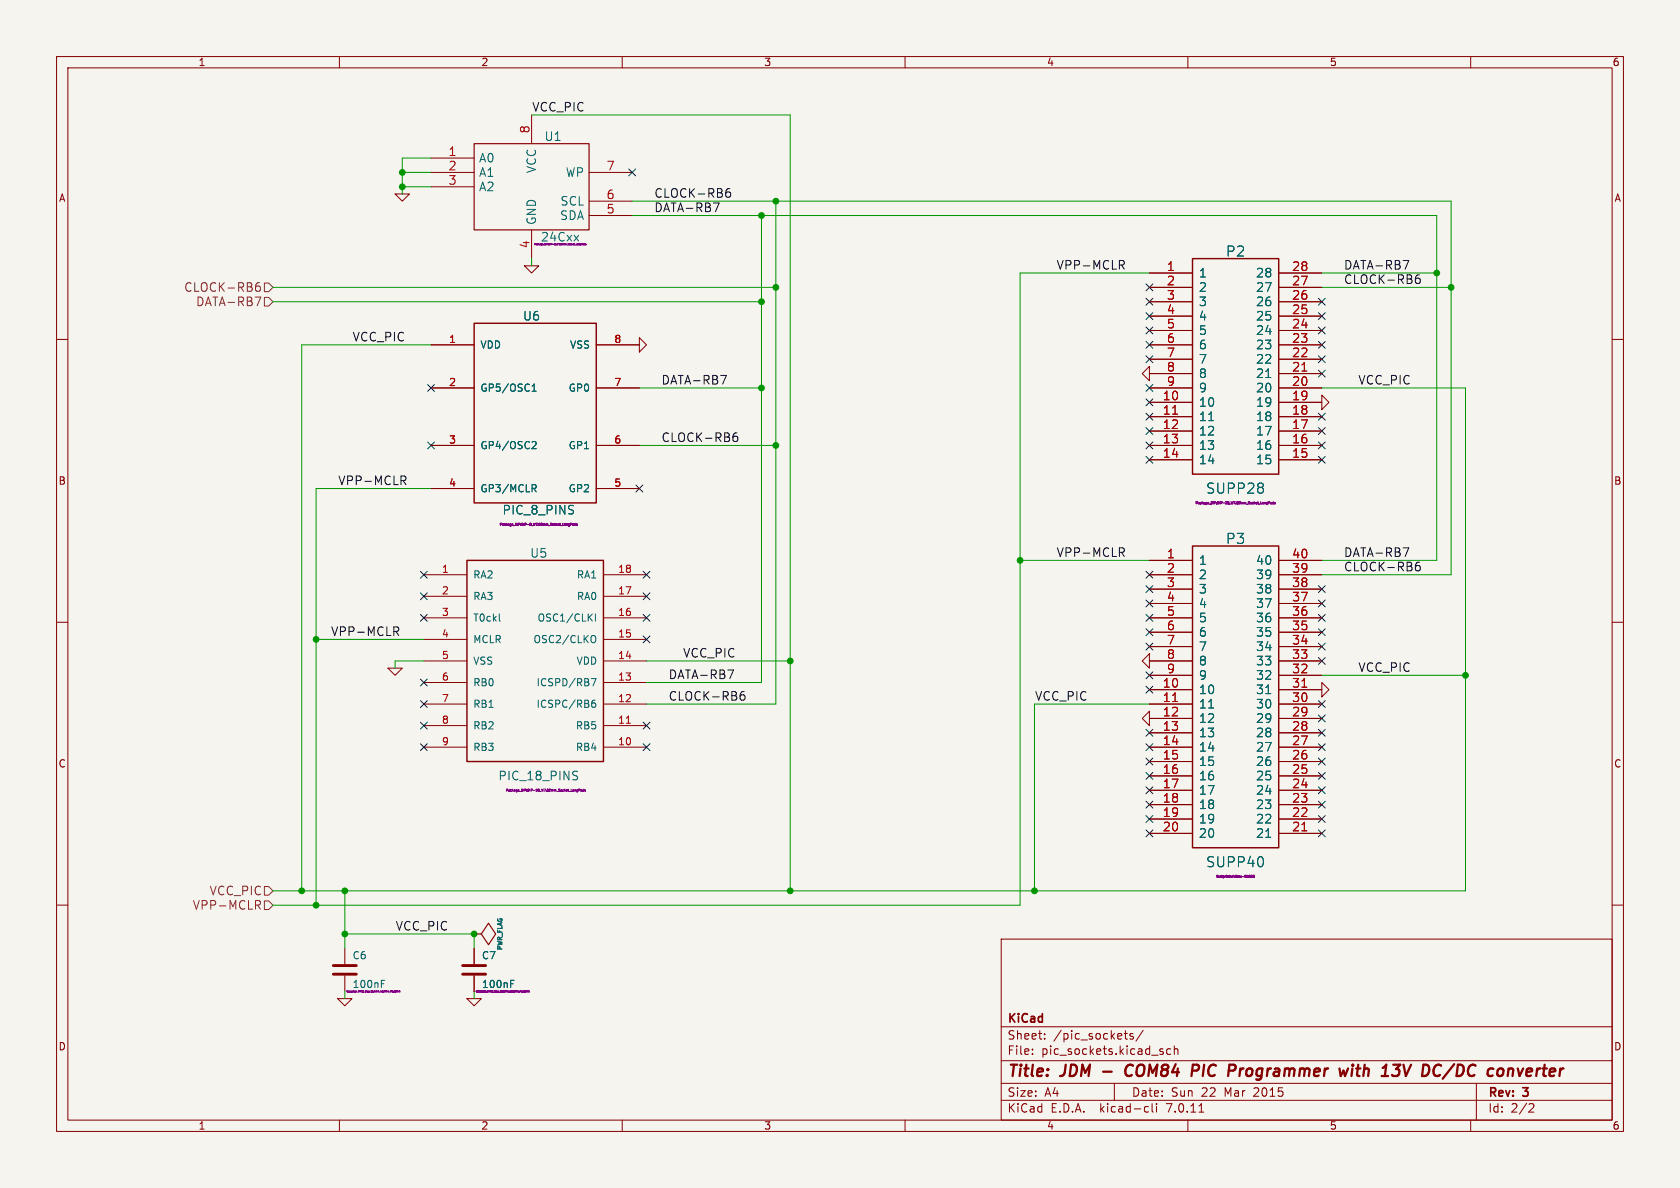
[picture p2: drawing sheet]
<svg xmlns="http://www.w3.org/2000/svg" width="297mm" height="210mm" viewBox="0 0 297 210" stroke-linecap="round" stroke-linejoin="round" font-family="sans-serif">
<defs><g id="words">
<g font-size="2.8" fill="#840000">
<text x="178" y="190.9">Title:</text>
<text x="187.7" y="190.9">JDM</text>
<text x="200.6" y="190.9">COM84</text>
<text x="213.1" y="190.9">PIC</text>
<text x="220.4" y="190.9">Programmer</text>
<text x="240.9" y="190.9">with</text>
<text x="249.2" y="190.9">13V</text>
<text x="257.1" y="190.9">DC/DC</text>
<text x="269.5" y="190.9">converter</text>
</g>
<g font-size="2.5" fill="#006464">
<text x="216.7" y="45.6">P2</text>
<text x="213.1" y="87.5">SUPP28</text>
<text x="216.7" y="96.4">P3</text>
<text x="213.1" y="153.5">SUPP40</text>
</g>
<g font-size="2.1" fill="#a90000">
<text x="93.7" y="23.7" transform="rotate(-90 93.7 23.7)">8</text>
<text x="79.2" y="27.7">1</text>
<text x="79.2" y="30.2">2</text>
<text x="79.2" y="32.8">3</text>
<text x="107.1" y="35.3">6</text>
<text x="107.1" y="30.2">7</text>
<text x="107.1" y="37.8">5</text>
<text x="93.7" y="44" transform="rotate(-90 93.7 44)">4</text>
<text x="206.2" y="48">1</text>
<text x="206.2" y="50.5">2</text>
<text x="206.2" y="53.1">3</text>
<text x="228.3" y="53.1">26</text>
<text x="228.3" y="50.5">27</text>
<text x="228.3" y="48">28</text>
<text x="206.2" y="55.6">4</text>
<text x="206.2" y="58.2">5</text>
<text x="228.3" y="58.2">24</text>
<text x="228.3" y="55.6">25</text>
<text x="206.2" y="60.7">6</text>
<text x="206.2" y="63.2">7</text>
<text x="206.2" y="65.8">8</text>
<text x="228.3" y="65.8">21</text>
<text x="228.3" y="63.2">22</text>
<text x="228.3" y="60.7">23</text>
<text x="205.5" y="70.9">10</text>
<text x="206.2" y="68.3">9</text>
<text x="228.3" y="70.9">19</text>
<text x="228.3" y="68.3">20</text>
<text x="205.5" y="73.4">11</text>
<text x="205.5" y="75.9">12</text>
<text x="228.3" y="75.9">17</text>
<text x="228.3" y="73.4">18</text>
<text x="205.5" y="78.5">13</text>
<text x="205.5" y="81">14</text>
<text x="228.3" y="81">15</text>
<text x="228.3" y="78.5">16</text>
<text x="206.2" y="98.8">1</text>
<text x="206.2" y="101.3">2</text>
<text x="228.3" y="101.3">39</text>
<text x="228.3" y="98.8">40</text>
<text x="206.2" y="103.9">3</text>
<text x="206.2" y="106.4">4</text>
<text x="228.3" y="106.4">37</text>
<text x="228.3" y="103.9">38</text>
<text x="206.2" y="109">5</text>
<text x="206.2" y="111.5">6</text>
<text x="228.3" y="111.5">35</text>
<text x="228.3" y="109">36</text>
<text x="206.2" y="114">7</text>
<text x="206.2" y="116.6">8</text>
<text x="206.2" y="119.1">9</text>
<text x="228.3" y="119.1">32</text>
<text x="228.3" y="116.6">33</text>
<text x="228.3" y="114">34</text>
<text x="205.5" y="121.7">10</text>
<text x="205.5" y="124.2">11</text>
<text x="228.3" y="124.2">30</text>
<text x="228.3" y="121.7">31</text>
<text x="205.5" y="126.7">12</text>
<text x="205.5" y="129.3">13</text>
<text x="205.5" y="131.8">14</text>
<text x="228.3" y="131.8">27</text>
<text x="228.3" y="129.3">28</text>
<text x="228.3" y="126.7">29</text>
<text x="205.5" y="134.4">15</text>
<text x="205.5" y="136.9">16</text>
<text x="228.3" y="136.9">25</text>
<text x="228.3" y="134.4">26</text>
<text x="205.5" y="139.4">17</text>
<text x="205.5" y="142">18</text>
<text x="228.3" y="142">23</text>
<text x="228.3" y="139.4">24</text>
<text x="205.5" y="144.5">19</text>
<text x="205.5" y="147.1">20</text>
<text x="228.3" y="147.1">21</text>
<text x="228.3" y="144.5">22</text>
</g>
<g font-size="2.1" fill="#0f0f0f">
<text x="94" y="19.8">VCC_PIC</text>
<text x="115.6" y="35.1">CLOCK-RB6</text>
<text x="115.6" y="37.6">DATA-RB7</text>
<text x="186.7" y="47.8">VPP-MCLR</text>
<text x="237.5" y="47.8">DATA-RB7</text>
<text x="237.5" y="50.3">CLOCK-RB6</text>
<text x="62.2" y="60.5">VCC_PIC</text>
<text x="116.8" y="68.1">DATA-RB7</text>
<text x="240" y="68.1">VCC_PIC</text>
<text x="116.8" y="78.2">CLOCK-RB6</text>
<text x="59.7" y="85.9">VPP-MCLR</text>
<text x="186.7" y="98.6">VPP-MCLR</text>
<text x="237.5" y="101.1">CLOCK-RB6</text>
<text x="237.5" y="98.6">DATA-RB7</text>
<text x="58.4" y="112.5">VPP-MCLR</text>
<text x="120.6" y="116.3">VCC_PIC</text>
<text x="240" y="118.9">VCC_PIC</text>
<text x="118.1" y="120.2">DATA-RB7</text>
<text x="118.1" y="124">CLOCK-RB6</text>
<text x="182.9" y="124">VCC_PIC</text>
<text x="69.8" y="164.6">VCC_PIC</text>
</g>
<g font-size="2.1" fill="#006464">
<text x="84.6" y="28.9">A0</text>
<text x="96.2" y="25.1">U1</text>
<text x="84.6" y="31.5">A1</text>
<text x="84.6" y="34">A2</text>
<text x="95" y="30.7" transform="rotate(-90 95 30.7)">VCC</text>
<text x="100" y="31.5">WP</text>
<text x="95" y="39.9" transform="rotate(-90 95 39.9)">GND</text>
<text x="98.9" y="39.1">SDA</text>
<text x="99" y="36.6">SCL</text>
<text x="95.5" y="42.9">24Cxx</text>
<text x="211.8" y="49.3">1</text>
<text x="211.8" y="51.8">2</text>
<text x="222" y="51.8">27</text>
<text x="222" y="49.3">28</text>
<text x="92.4" y="56.9">U6</text>
<text x="211.8" y="54.3">3</text>
<text x="211.8" y="56.9">4</text>
<text x="211.8" y="59.4">5</text>
<text x="222" y="59.4">24</text>
<text x="222" y="56.9">25</text>
<text x="222" y="54.3">26</text>
<text x="211.8" y="62">6</text>
<text x="211.8" y="64.5">7</text>
<text x="222" y="64.5">22</text>
<text x="222" y="62">23</text>
<text x="211.8" y="67">8</text>
<text x="211.8" y="69.6">9</text>
<text x="222" y="69.6">20</text>
<text x="222" y="67">21</text>
<text x="211.8" y="72.1">10</text>
<text x="211.8" y="74.7">11</text>
<text x="211.8" y="77.2">12</text>
<text x="222" y="77.2">17</text>
<text x="222" y="74.7">18</text>
<text x="222" y="72.1">19</text>
<text x="211.8" y="79.7">13</text>
<text x="211.8" y="82.3">14</text>
<text x="222" y="82.3">15</text>
<text x="222" y="79.7">16</text>
<text x="88.8" y="91.2">PIC_8_PINS</text>
<text x="93.6" y="98.8">U5</text>
<text x="211.8" y="100.1">1</text>
<text x="222" y="100.1">40</text>
<text x="211.8" y="102.6">2</text>
<text x="211.8" y="105.1">3</text>
<text x="211.8" y="107.7">4</text>
<text x="222" y="107.7">37</text>
<text x="222" y="105.1">38</text>
<text x="222" y="102.6">39</text>
<text x="211.8" y="110.2">5</text>
<text x="211.8" y="112.8">6</text>
<text x="222" y="112.8">35</text>
<text x="222" y="110.2">36</text>
<text x="211.8" y="115.3">7</text>
<text x="211.8" y="117.8">8</text>
<text x="222" y="117.8">33</text>
<text x="222" y="115.3">34</text>
<text x="211.8" y="122.9">10</text>
<text x="211.8" y="125.5">11</text>
<text x="211.8" y="120.4">9</text>
<text x="222" y="125.5">30</text>
<text x="222" y="122.9">31</text>
<text x="222" y="120.4">32</text>
<text x="211.8" y="128">12</text>
<text x="211.8" y="130.5">13</text>
<text x="222" y="130.5">28</text>
<text x="222" y="128">29</text>
<text x="211.8" y="133.1">14</text>
<text x="211.8" y="135.6">15</text>
<text x="222" y="135.6">26</text>
<text x="222" y="133.1">27</text>
<text x="88" y="138.2">PIC_18_PINS</text>
<text x="211.8" y="138.2">16</text>
<text x="211.8" y="140.7">17</text>
<text x="211.8" y="143.2">18</text>
<text x="222" y="143.2">23</text>
<text x="222" y="140.7">24</text>
<text x="222" y="138.2">25</text>
<text x="211.8" y="145.8">19</text>
<text x="211.8" y="148.3">20</text>
<text x="222" y="148.3">21</text>
<text x="222" y="145.8">22</text>
</g>
<g font-size="2.1" fill="#725600">
<text x="32.5" y="51.8">CLOCK-RB6</text>
<text x="34.6" y="54.3">DATA-RB7</text>
<text x="34" y="161">VPP-MCLR</text>
<text x="37" y="158.5">VCC_PIC</text>
</g>
<g font-size="2.1" fill="#840000">
<text x="178" y="184">Sheet:</text>
<text x="178" y="181.2">KiCad</text>
<text x="186.2" y="184">/pic_sockets/</text>
<text x="178" y="186.7">File:</text>
<text x="184.1" y="186.7">pic_sockets.kicad_sch</text>
<text x="178" y="196.9">KiCad</text>
<text x="178" y="194.1">Size:</text>
<text x="184.7" y="194.1">A4</text>
<text x="185.7" y="196.9">E.D.A.</text>
<text x="194.6" y="196.9">kicad-cli</text>
<text x="200" y="194.1">Date:</text>
<text x="206.5" y="196.9">7.0.11</text>
<text x="207" y="194.1">Sun</text>
<text x="212.5" y="194.1">22</text>
<text x="216.6" y="194.1">Mar</text>
<text x="221.9" y="194.1">2015</text>
<text x="263" y="194.3">Rev:</text>
<text x="263" y="196.9">Id:</text>
<text x="267.1" y="196.9">2/2</text>
<text x="269.4" y="194.3">3</text>
</g>
<g font-size="1.8" fill="#840000">
<text x="35" y="11.9">1</text>
<text x="85" y="11.9">2</text>
<text x="135" y="11.9">3</text>
<text x="185" y="11.9">4</text>
<text x="235" y="11.9">5</text>
<text x="285" y="11.9">6</text>
<text x="10.3" y="35.9">A</text>
<text x="285.3" y="35.9">A</text>
<text x="10.3" y="85.9">B</text>
<text x="285.3" y="85.9">B</text>
<text x="10.3" y="135.9">C</text>
<text x="285.3" y="135.9">C</text>
<text x="10.3" y="185.9">D</text>
<text x="285.3" y="185.9">D</text>
<text x="35" y="199.9">1</text>
<text x="85" y="199.9">2</text>
<text x="135" y="199.9">3</text>
<text x="185" y="199.9">4</text>
<text x="235" y="199.9">5</text>
<text x="285" y="199.9">6</text>
</g>
<g font-size="1.8" fill="#a90000">
<text x="79.3" y="60.7">1</text>
<text x="108.5" y="60.7">8</text>
<text x="79.3" y="68.3">2</text>
<text x="108.5" y="68.3">7</text>
<text x="79.3" y="78.5">3</text>
<text x="108.5" y="78.5">6</text>
<text x="79.3" y="86.1">4</text>
<text x="108.5" y="86.1">5</text>
<text x="78" y="101.3">1</text>
<text x="109.2" y="101.3">18</text>
<text x="78" y="105.2">2</text>
<text x="109.2" y="105.2">17</text>
<text x="78" y="109">3</text>
<text x="78" y="112.8">4</text>
<text x="109.2" y="112.8">15</text>
<text x="109.2" y="109">16</text>
<text x="78" y="116.6">5</text>
<text x="109.2" y="116.6">14</text>
<text x="78" y="120.4">6</text>
<text x="78" y="124.2">7</text>
<text x="109.2" y="124.2">12</text>
<text x="109.2" y="120.4">13</text>
<text x="78" y="128">8</text>
<text x="78" y="131.8">9</text>
<text x="109.2" y="131.8">10</text>
<text x="109.2" y="128">11</text>
</g>
<g font-size="1.8" fill="#006464">
<text x="84.8" y="61.8">VDD</text>
<text x="100.7" y="61.8">VSS</text>
<text x="84.8" y="69.4">GP5/OSC1</text>
<text x="100.4" y="69.4">GP0</text>
<text x="84.8" y="79.6">GP4/OSC2</text>
<text x="100.4" y="79.6">GP1</text>
<text x="84.8" y="87.2">GP3/MCLR</text>
<text x="100.4" y="87.2">GP2</text>
<text x="83.6" y="102.5">RA2</text>
<text x="83.6" y="106.3">RA3</text>
<text x="101.9" y="106.3">RA0</text>
<text x="101.9" y="102.5">RA1</text>
<text x="83.6" y="110.1">T0ckl</text>
<text x="83.6" y="113.9">MCLR</text>
<text x="94.2" y="113.9">OSC2/CLKO</text>
<text x="94.9" y="110.1">OSC1/CLKI</text>
<text x="83.6" y="117.7">VSS</text>
<text x="101.8" y="117.7">VDD</text>
<text x="83.6" y="121.5">RB0</text>
<text x="83.6" y="125.3">RB1</text>
<text x="94.8" y="125.3">ICSPC/RB6</text>
<text x="94.8" y="121.5">ICSPD/RB7</text>
<text x="83.6" y="129.1">RB2</text>
<text x="101.7" y="129.1">RB5</text>
<text x="83.6" y="132.9">RB3</text>
<text x="101.7" y="132.9">RB4</text>
<text x="62.2" y="169.8">C6</text>
<text x="85.1" y="169.8">C7</text>
<text x="62.2" y="174.9">100nF</text>
<text x="85.1" y="174.9">100nF</text>
</g>
<text font-size="1.1" fill="#006464" x="89" y="168.1" transform="rotate(-90 89 168.1)">PWR_FLAG</text>
<g font-size=".5" fill="#840084">
<text x="211.3" y="89.2">Package_DIP:DIP-28_W7.62mm_Socket_LongPads</text>
<text x="88.3" y="93">Package_DIP:DIP-8_W7.62mm_Socket_LongPads</text>
<text x="89.3" y="140">Package_DIP:DIP-18_W7.62mm_Socket_LongPads</text>
<text x="214.9" y="155.3">footprints:40tex-Ell600</text>
</g>
<g font-size=".4" fill="#840084">
<text x="94.4" y="43.4">Package_DIP:DIP-8_W7.62mm_Socket_LongPads</text>
<text x="61.2" y="175.5">Capacitor_THT:C_Disc_D5.1mm_W3.2mm_P5.00mm</text>
<text x="84.1" y="175.5">Capacitor_THT:C_Disc_D5.1mm_W3.2mm_P5.00mm</text>
</g>
</g></defs>
<path d="M0 0h297v210h-297z" fill="#f5f4ef" stroke="#f5f4ef" stroke-width=".18"/>
<g fill="none" stroke="#840000" stroke-width=".18">
<path d="M10 10h277v190h-277zM12 12h273v186h-273zM60 10v2M110 10v2M160 10v2M210 10v2M260 10v2M69.8 34.3h2.6l-1.3 1.3zM76.2 27.9h7.6M76.2 30.5h7.6M76.2 33h7.6M94 20.3v5.1"/>
<path d="M104.1 30.5h7.7M104.1 38.1h7.7M104.1 35.6h7.7M10 60h2M92.7 47h2.5l-1.2 1.3zM94 40.6v5.1M113 59.7l1.3 1.3-1.3 1.2zM203.2 48.3h7.6M203.2 50.8h7.6M203.2 58.4h7.6M203.2 55.9h7.6M203.2 53.3h7.6"/>
<path d="M226.1 48.3h7.6M226.1 50.8h7.6M226.1 58.4h7.6M226.1 55.9h7.6M226.1 53.3h7.6M285 60h2M76.2 78.7h7.6M76.2 68.6h7.6M76.2 61h7.6M105.4 78.7h7.6M105.4 68.6h7.6M105.4 61h7.6"/>
<path d="M201.9 66l1.3-1.2v2.5zM203.2 71.1h7.6M203.2 73.7h7.6M203.2 76.2h7.6M203.2 78.7h7.6M203.2 68.6h7.6M203.2 66h7.6M203.2 63.5h7.6M203.2 61h7.6M226.1 71.1h7.6M226.1 73.7h7.6M226.1 76.2h7.6"/>
<path d="M226.1 78.7h7.6M226.1 68.6h7.6M226.1 66h7.6M226.1 63.5h7.6M226.1 61h7.6M233.7 69.9l1.2 1.2-1.2 1.3zM76.2 86.4h7.6M105.4 86.4h7.6M203.2 81.3h7.6M203.2 99.1h7.6M226.1 81.3h7.6M226.1 99.1h7.6"/>
<path d="M10 110h2M68.6 118.1h2.5l-1.3 1.3zM74.9 101.6h7.6M74.9 116.8h7.6M74.9 109.2h7.6M74.9 113h7.6M74.9 105.4h7.6M106.7 101.6h7.6M106.7 116.8h7.6M106.7 109.2h7.6M106.7 113h7.6M106.7 105.4h7.6"/>
<path d="M201.9 116.8l1.3-1.2v2.5zM203.2 101.6h7.6M203.2 104.1h7.6M203.2 119.4h7.6M203.2 116.8h7.6M203.2 114.3h7.6M203.2 111.8h7.6M203.2 109.2h7.6M203.2 106.7h7.6M226.1 101.6h7.6M226.1 104.1h7.6M226.1 119.4h7.6"/>
<path d="M226.1 116.8h7.6M226.1 114.3h7.6M226.1 111.8h7.6M226.1 109.2h7.6M226.1 106.7h7.6M285 110h2M74.9 124.5h7.6M74.9 132.1h7.6M74.9 128.3h7.6M74.9 120.7h7.6M106.7 124.5h7.6M106.7 132.1h7.6"/>
<path d="M106.7 128.3h7.6M106.7 120.7h7.6M201.9 127l1.3-1.3v2.6zM203.2 121.9h7.6M203.2 124.5h7.6M203.2 127h7.6M203.2 129.5h7.6M203.2 132.1h7.6M203.2 134.6h7.6M203.2 137.2h7.6M203.2 139.7h7.6M226.1 121.9h7.6"/>
<path d="M226.1 124.5h7.6M226.1 127h7.6M226.1 129.5h7.6M226.1 132.1h7.6M226.1 134.6h7.6M226.1 137.2h7.6M226.1 139.7h7.6M233.7 120.7l1.2 1.2-1.2 1.3zM10 160h2M203.2 142.2h7.6M203.2 144.8h7.6M203.2 147.3h7.6"/>
<path d="M226.1 142.2h7.6M226.1 144.8h7.6M226.1 147.3h7.6M285 160h2M59.7 176.5h2.5l-1.2 1.3zM61 167.6v2.8M61 172.5v2.8M82.5 176.5h2.6l-1.3 1.3zM83.8 165.1h.1M83.8 167.6v2.8M83.8 172.5v2.8M177 166h108v32h-108z"/>
<path d="M60 198v2M110 198v2M160 198v2M177 194.5h108M177 191.5h108M177 187.5h108M177 181.5h108M182.5 186.3v.1M182.5 185.5v.1M184.7 183.6v.1M184.7 182.8v.1M197 191.5v3"/>
<path d="M198.7 182.7h.6M199 183.6l.3 .1M200.3 182.8l-.3-.1-.3 .2 .1 .2 .5 .2v.3h-.6M202.1 182.1l-1.3 2M202.6 195.6l.4 .1M203 196.5l-.4 .1M203.7 195.1v1.3l.2 .2M204.5 195.1v.1M204.5 195.6v1M205.5 185.9l.2 .2-.2 .3M205.5 185.4l.1 .1M207 185.5l-.5-.1-.3 .3v.4l.2 .2h.6"/>
<path d="M207.6 185.5l.2-.1 .4 .1v.9M207.6 184.9v1.5M210 198v2M212 196.6h.8M260 198v2M261 191.5v6.5M270.5 195.1l.5 .1 .2 .3-1 1.1h1"/>
</g>
<g fill="none" stroke="#840000" stroke-width=".4">
<path d="M195 189.4h1.5M199.9 188.2a1.13 1.13 0 0 0-.9 .7 1.13 1.13 0 0 0 .2 1.2l.3 .1 .5-.1M210.9 188.2l.9 .1a.58 .58 0 0 1-.3 1h-.7M219.3 188.9l-.2 1.3M219.7 188.9l-.5 .4M238.3 188.9l-.5 1.3M239.1 188.9l-.2 1.3M239.2 188.2l-.1 .2M239.2 188.2l-.1 .1v.1M239.2 188.2l.1 .1-.2 .1M239.8 188.9h.7M240.1 188.2l-.2 1.7 .1 .2 .3 .1"/>
<path d="M246.3 188.2h1.3l-.8 .8M248.1 188.2l.4 2 1-2M257.1 188.1l-2 2.6M267 188.9l.5 .1v.2l-.1 1M268.3 188.9l.3 1.3 .7-1.3"/>
</g>
<path d="M83.8 57.2h21.6v31.7h-21.6zM210.8 45.7h15.3v38.1h-15.3zM82.5 99.1h24.2v35.5h-24.2zM210.8 96.5h15.3v53.4h-15.3z" fill="none" stroke="#840000" stroke-width=".25"/>
<g fill="none" stroke="#006464" stroke-width=".18">
<path d="M101.5 41.6l.8 1M102.3 41.6l-.8 1M94.1 69.2h.7M94.1 68.3l.3-.4v1.3M94.1 78.1l.5-.1 .2 .4-.8 .9h.8M213.7 74.4h.8M94.1 85.7h.5l.2 .2-.1 .4h-.6M94.4 86.3l.4 .6M88.3 109.6l.1 .2M104.2 109.1l.5 .7M104.5 120h.9l-.6 1.2M104.7 108.5l-.7 .8"/>
<path d="M104.8 112.3a.43 .43 0 0 1 .5 .5v.4a.43 .43 0 0 1-.5 .4M105.3 108.5v1.3M101.5 136.3l.6 .1M101.8 137.1l.3 .3-.1 .3-.2 .2M104.6 124.5l.2-.2h.4l.1 .2v.3l-.2 .2h-.4l-.1-.2M105.2 123.8h-.4l-.2 .5M213.7 125.2h.8M67.4 173.9h.4M67.4 173.3h.6M90.3 173.9h.4M90.3 173.3h.6"/>
</g>
<path d="M207.3 73.2h.9M230.2 65.6h.8M110.7 127.9h.8M207.3 124h.9M230.2 121.5h.8M230.2 146.9h.8" fill="none" stroke="#a90000" stroke-width=".18"/>
<g fill="none" stroke="#840084" stroke-width=".18">
<path d="M102.5 43.2l.1 .1M102.6 43.4h.1M102.6 43.3h.1M102.6 43.1l-.1 .1M102.6 43.1h.1M102.6 43.1v.3M102.9 43.1l-.1-.1v.3M102.9 43.1h.1M102.9 43.1l-.1 .1M103.1 43.1l.1 .1M103.1 43.1h-.1M103.2 43.2h-.2l.2 .1"/>
<path d="M103.2 43.2v.1M103.3 43.3h.1M103.3 43.1v.2M103.3 43.1h.1M103.4 43.1h-.1M103.4 43.1h.1M103.4 43v.3M103.4 43.3h.1M103.5 43.3h.1M103.5 43.2h.1M103.5 43.1v.1M103.5 43.1h.1"/>
<path d="M103.6 43.2h.1M103.6 43.3h.1M103.6 43.2v.1M100.5 92.8h.1M100.5 92.7l.2-.1-.1 .4M100.5 93h.1M100.5 92.8v.1M100.5 92.7h.1M100.5 92.9h.2M100.6 93h.1M101 92.7h-.2M101 92.7v-.2h-.2v.4"/>
<path d="M101 92.7h.1M101.2 92.8l.2 .1M101.2 92.6h.2v.3M101.2 92.8h.1M101.4 92.7l-.2 .1M101.6 92.7v.2h.1M101.6 92.7h.1M101.6 92.6v.1M101.6 92.6h.1M101.7 92.5v.4M101.9 92.7h.1M101.9 92.7l.2 .1"/>
<path d="M102 92.6l-.1 .1M102.1 92.8l-.2 .1M102.1 92.8h.1M224 89.2h-.1M224 89.1l-.1-.1v-.2h.1v.3M224 89.1v.1M224.4 88.9h-.2M224.4 88.7h-.2v.4M224.4 88.7v.1M224.4 88.8h.1M224.4 88.8v.1M224.6 88.8l.2 .1v.2h-.2v-.2h.2"/>
<path d="M224.9 89l.1 .1M224.9 88.9v.1M225 88.8h.1M225 88.8l-.1 .1M225.1 88.7v.4h-.1M225.3 88.9l.1 .1M225.3 88.9h.1M225.4 88.8l-.1 .1M225.4 89l-.1 .1M225.4 89h.1M102 139.8v-.1l.1-.1v.4M102 140h.1"/>
<path d="M102 139.8v.1M102 139.9h.1M102.1 140h.1M102.5 139.7h-.2M102.5 139.5h-.2v.4M102.5 139.5h.1M102.5 139.5v.2M102.5 139.7h.1M102.7 139.8v.1M102.7 139.9h.1M102.7 139.6h.1v.3M102.8 139.7l-.1 .1"/>
<path d="M103 139.8v.1M103 139.9h.2M103.2 139.6l-.2 .1v.1M103.2 139.5v.4M103.4 139.9h.1M103.5 139.6l-.1 .1 .1 .1M103.5 139.8v.1M220.5 154.7v.4M220.7 154.7v.4M220.8 154.9l.1 .2M220.9 155.1h.1M220.9 154.9h-.1"/>
<path d="M220.9 154.9h.1M221 154.7l-.2 .2M221 154.9h.1M221 155.1h.1M221 154.9v.2M221.2 155.1l.1-.4 .1 .4M221.2 155.1h.1M221.3 155.1h.1M221.4 155.1h.1M221.6 155.1l.1-.4v.4M221.6 155.1h.1M221.7 155.1h.1"/>
<path d="M69.8 175.2v.1M69.9 175.3h.1M69.9 175.2v.1M69.9 175.1h.1M69.9 175.3l.1 .1M69.9 175.1v.1M70 175.4h.1M70 175.1v.1M70 175.3v.1M70 175.2v.1M70 175.3h.1M70.2 175.2v.2"/>
<path d="M70.2 175.2h.1M70.3 175.2v.2M70.4 175.2h-.1M70.4 175.2h.1M70.4 175.2v.2M70.5 175.2v.2M70.5 175.2h.1M70.6 175.2v.2M70.7 175.2h.1M70.7 175.2h-.1M70.7 175.2v.2M92.7 175.2v.1"/>
<path d="M92.8 175.1v.3M92.8 175.1h.1M92.8 175.4h.1M92.9 175.1h.1M92.9 175.3v.1M92.9 175.2v.1M92.9 175.3h.1M93 175.2v.2M93 175.2h.1M93.1 175.2h-.1M93.1 175.2h.1M93.1 175.2v.2"/>
<path d="M93.2 175.2h-.1M93.2 175.2v.2M93.2 175.2h.1M93.4 175.2v.2M93.4 175.2h.1M93.5 175.2v.2M93.6 175.2h-.1M93.6 175.2h.1M93.6 175.2v.2"/>
</g>
<path d="M83.8 25.4h20.3v15.2h-20.3zM83.8 165.1h1.3l1.3-1.9 1.2 1.9-1.2 1.9-1.3-1.9" fill="none" stroke="#840000" stroke-width=".2"/>
<path d="M58.9 172.2h4.1M58.9 170.7h4.1M81.8 172.2h4.1M81.8 170.7h4.1" fill="none" stroke="#840000" stroke-width=".51"/>
<path d="M45.1 52.5h1l-.6 1.5M45.2 50.7l.6-.1 .2 .2-.1 .6-.4 .1-.3-.1M45.9 50a.54 .54 0 0 0-.7 .3M46.7 52.6h.8l.8 .7-.8 .8h-.8zM46.7 50h.8l.8 .8-.8 .8h-.8zM45.5 160l.5 .7M46 159.3v.4l-.1 .2-.7 .1M46.7 159.3h.8l.8 .7-.8 .8h-.8zM46.7 156.7h.8l.8 .8-.8 .7h-.8z" fill="none" stroke="#725600" stroke-width=".18"/>
<g fill="none" stroke="#0f0f0f" stroke-width=".18">
<path d="M126.1 35.9h1l-.6 1.5M128.4 34.1l.5-.2 .3 .3-.2 .6-.4 .1-.2-.2M129 33.3a.54 .54 0 0 0-.6 .4M197.9 46h.6l.3 .3-.2 .5h-.7M198.3 46.8l.5 .8M248 46h1.1l-.7 1.6M250.3 49.3l.5-.1 .3 .3-.2 .5-.4 .1-.2-.1M250.9 48.6a.54 .54 0 0 0-.6 .3M127.4 66.4h1l-.6 1.5M129.6 77.3l.5-.2 .3 .3-.1 .6-.4 .1-.3-.2M130.3 76.5a.54 .54 0 0 0-.7 .4M70.9 84.1h.6l.3 .3-.2 .5h-.7"/>
<path d="M71.3 84.9l.5 .8M197.9 96.8h.6l.3 .3-.2 .5h-.7M198.3 97.6l.5 .8M248 96.8h1.1l-.7 1.6M250.9 99.4a.54 .54 0 0 0-.6 .3M69.6 110.8h.6l.3 .3-.2 .4-.7 .1M70 111.6l.5 .7M128.7 118.4h1l-.7 1.6M250.3 100.1l.5-.1 .3 .3-.2 .5-.4 .1-.2-.1M130.9 123l.5-.2 .3 .3-.1 .6-.5 .1-.2-.2M131.6 122.2a.54 .54 0 0 0-.7 .4"/>
</g>
<g fill="none" stroke="#009600" stroke-width=".18">
<path d="M71.1 33h5.1M71.1 30.5h5.1M76.2 27.9h-5.1v6.4M94 20.3h45.7v137.2M111.8 38.1h142.2v61h-20.3M111.8 35.6h144.7v66h-22.8M134.6 38.1v82.6h-20.3M137.2 35.6v88.9h-22.9M48.3 50.8h88.9M48.3 53.3h86.3M94 45.7v1.3M203.2 48.3h-22.9v111.7h-132"/>
<path d="M233.7 50.8h22.8M233.7 48.3h20.3M76.2 61h-22.9v96.5M113 68.6h21.6M113 78.7h24.2M233.7 68.6h25.4v88.9h-210.8M76.2 86.4h-20.3v73.6M180.3 99.1h22.9M55.9 113h19M74.9 116.8h-5.1v1.3M114.3 116.8h25.4M233.7 119.4h25.4"/>
<path d="M203.2 124.5h-20.3v33M61 157.5v10.1M61 165.1h22.8v2.5M61 175.3v1.2M83.8 175.3v1.2"/>
</g>
<g fill="none" stroke="#000084" stroke-width=".18">
<path d="M111.2 29.9l1.2 1.2M112.4 29.9l-1.2 1.2M202.6 52.7l1.2 1.2M202.6 50.2l1.2 1.2M202.6 57.8l1.2 1.2M202.6 55.3l1.2 1.2M203.8 52.7l-1.2 1.2M203.8 50.2l-1.2 1.2M203.8 57.8l-1.2 1.2M203.8 55.3l-1.2 1.2M233.1 55.3l1.2 1.2M233.1 57.8l1.2 1.2"/>
<path d="M233.1 52.7l1.2 1.2M234.3 55.3l-1.2 1.2M234.3 57.8l-1.2 1.2M234.3 52.7l-1.2 1.2M75.6 68l1.2 1.2M75.6 78.1l1.2 1.2M76.8 68l-1.2 1.2M76.8 78.1l-1.2 1.2M202.6 60.4l1.2 1.2M202.6 62.9l1.2 1.2M202.6 68l1.2 1.2M202.6 73.1l1.2 1.2"/>
<path d="M202.6 70.5l1.2 1.2M202.6 75.6l1.2 1.2M202.6 78.1l1.2 1.2M203.8 60.4l-1.2 1.2M203.8 62.9l-1.2 1.2M203.8 68l-1.2 1.2M203.8 73.1l-1.2 1.2M203.8 70.5l-1.2 1.2M203.8 75.6l-1.2 1.2M203.8 78.1l-1.2 1.2M233.1 73.1l1.2 1.2M233.1 60.4l1.2 1.2"/>
<path d="M233.1 65.4l1.2 1.2M233.1 62.9l1.2 1.2M233.1 78.1l1.2 1.2M233.1 75.6l1.2 1.2M234.3 73.1l-1.2 1.2M234.3 60.4l-1.2 1.2M234.3 65.4l-1.2 1.2M234.3 62.9l-1.2 1.2M234.3 78.1l-1.2 1.2M234.3 75.6l-1.2 1.2M112.4 85.8l1.2 1.2M113.6 85.8l-1.2 1.2"/>
<path d="M202.6 80.7l1.2 1.2M203.8 80.7l-1.2 1.2M233.1 80.7l1.2 1.2M234.3 80.7l-1.2 1.2M74.3 104.8l1.2 1.2M74.3 101l1.2 1.2M74.3 108.6l1.2 1.2M75.5 104.8l-1.2 1.2M75.5 101l-1.2 1.2M75.5 108.6l-1.2 1.2M113.7 101l1.2 1.2M113.7 104.8l1.2 1.2"/>
<path d="M113.7 108.6l1.2 1.2M113.7 112.4l1.2 1.2M114.9 101l-1.2 1.2M114.9 104.8l-1.2 1.2M114.9 108.6l-1.2 1.2M114.9 112.4l-1.2 1.2M202.6 103.5l1.2 1.2M202.6 106.1l1.2 1.2M202.6 111.2l1.2 1.2M202.6 108.6l1.2 1.2M202.6 101l1.2 1.2M202.6 118.8l1.2 1.2"/>
<path d="M202.6 113.7l1.2 1.2M203.8 108.6l-1.2 1.2M203.8 103.5l-1.2 1.2M203.8 106.1l-1.2 1.2M203.8 111.2l-1.2 1.2M203.8 101l-1.2 1.2M203.8 118.8l-1.2 1.2M203.8 113.7l-1.2 1.2M233.1 108.6l1.2 1.2M233.1 106.1l1.2 1.2M233.1 111.2l1.2 1.2M233.1 116.2l1.2 1.2"/>
<path d="M233.1 113.7l1.2 1.2M233.1 103.5l1.2 1.2M234.3 108.6l-1.2 1.2M234.3 106.1l-1.2 1.2M234.3 111.2l-1.2 1.2M234.3 113.7l-1.2 1.2M234.3 116.2l-1.2 1.2M234.3 103.5l-1.2 1.2M74.3 131.5l1.2 1.2M74.3 120l1.2 1.3M74.3 127.7l1.2 1.2M74.3 123.9l1.2 1.2"/>
<path d="M75.5 131.5l-1.2 1.2M75.5 120l-1.2 1.3M75.5 127.7l-1.2 1.2M75.5 123.9l-1.2 1.2M113.7 131.5l1.2 1.2M113.7 127.7l1.2 1.2M114.9 131.5l-1.2 1.2M114.9 127.7l-1.2 1.2M202.6 139.1l1.2 1.2M202.6 134l1.2 1.2M202.6 131.5l1.2 1.2M202.6 136.6l1.2 1.2"/>
<path d="M202.6 121.3l1.2 1.2M202.6 128.9l1.2 1.2M203.8 139.1l-1.2 1.2M203.8 136.6l-1.2 1.2M203.8 134l-1.2 1.2M203.8 131.5l-1.2 1.2M203.8 121.3l-1.2 1.2M203.8 128.9l-1.2 1.2M233.1 123.9l1.2 1.2M233.1 131.5l1.2 1.2M233.1 136.6l1.2 1.2M233.1 139.1l1.2 1.2"/>
<path d="M233.1 134l1.2 1.2M233.1 128.9l1.2 1.2M233.1 126.4l1.2 1.2M234.3 123.9l-1.2 1.2M234.3 131.5l-1.2 1.2M234.3 136.6l-1.2 1.2M234.3 139.1l-1.2 1.2M234.3 134l-1.2 1.2M234.3 128.9l-1.2 1.2M234.3 126.4l-1.2 1.2M202.6 141.6l1.2 1.2M202.6 144.2l1.2 1.2"/>
<path d="M202.6 146.7l1.2 1.2M203.8 141.6l-1.2 1.2M203.8 144.2l-1.2 1.2M203.8 146.7l-1.2 1.2M233.1 146.7l1.2 1.2M233.1 144.2l1.2 1.2M233.1 141.6l1.2 1.2M234.3 146.7l-1.2 1.2M234.3 144.2l-1.2 1.2M234.3 141.6l-1.2 1.2"/>
</g>
<g fill="#009600" stroke="#009600" stroke-width=".18">
<circle cx="134.6" cy="38.1" r=".51"/>
<circle cx="137.2" cy="50.8" r=".51"/>
<circle cx="180.3" cy="99.1" r=".51"/>
<circle cx="137.2" cy="78.7" r=".51"/>
<circle cx="71.1" cy="33" r=".51"/>
<circle cx="137.2" cy="35.6" r=".51"/>
<circle cx="71.1" cy="30.5" r=".51"/>
<circle cx="134.6" cy="53.3" r=".51"/>
<circle cx="134.6" cy="68.6" r=".51"/>
<circle cx="256.5" cy="50.8" r=".51"/>
<circle cx="254" cy="48.3" r=".51"/>
<circle cx="83.8" cy="165.1" r=".51"/>
<circle cx="139.7" cy="157.5" r=".51"/>
<circle cx="182.9" cy="157.5" r=".51"/>
<circle cx="139.7" cy="116.8" r=".51"/>
<circle cx="55.9" cy="113" r=".51"/>
<circle cx="61" cy="157.5" r=".51"/>
<circle cx="53.3" cy="157.5" r=".51"/>
<circle cx="55.9" cy="160" r=".51"/>
<circle cx="61" cy="165.1" r=".51"/>
<circle cx="259.1" cy="119.4" r=".51"/>
</g>
<use href="#words"/>
</svg>
